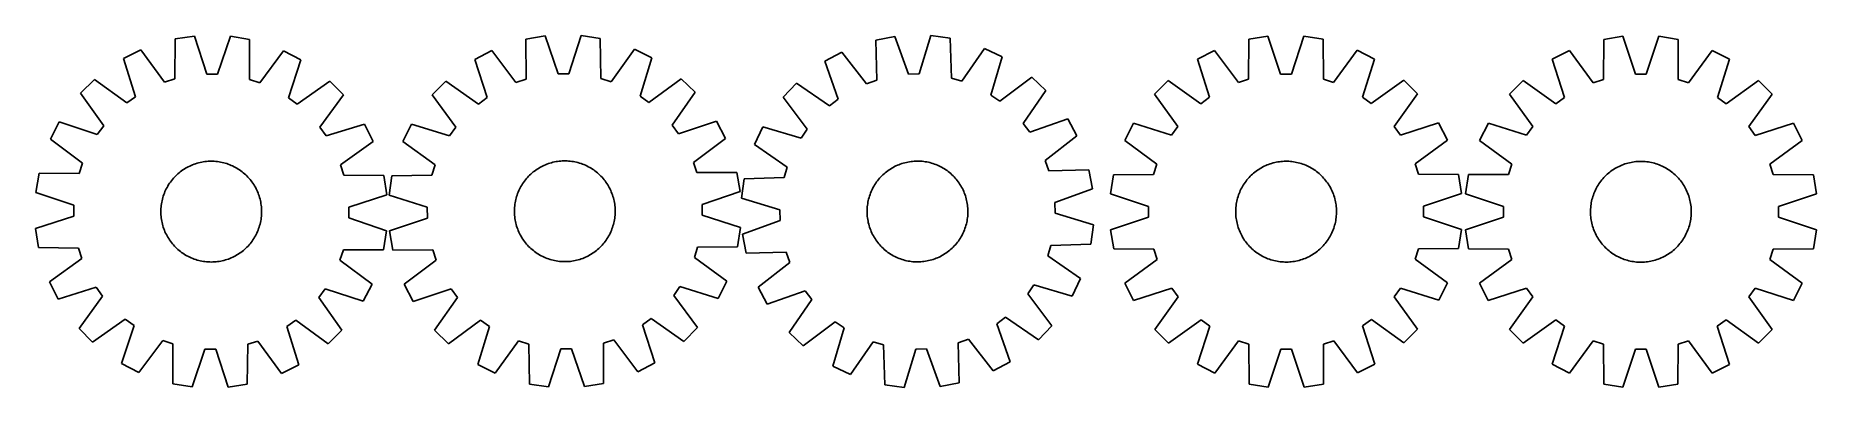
# Model space of a CAD drawing. Header units: millimetres. Extents: x 7 to 1420, y 7 to 286.
import ezdxf

# ---------------------------------------------------------------- set-up
doc = ezdxf.new("R2010")
doc.units = ezdxf.units.MM
doc.layers.add('CUT', color=7, linetype='CONTINUOUS', true_color=0x000000)

msp = doc.modelspace()

# ---------------------------------------------------------------- linework, layer by layer
at = {"layer": 'CUT'}
for p, q in [((117.358838, 283.090349), (116.970321, 251.328362)), ((132.571279, 285.395169), (117.358838, 283.090349)), ((142.350837, 255.173737), (132.571279, 285.395169)), ((161.109483, 285.203553), (150.924988, 255.116167)), ((176.289603, 282.694665), (161.109483, 285.203553)), ((176.251579, 250.930325), (176.289603, 282.694665)), ((410.863445, 285.43247), (395.691143, 282.876728)), ((395.691143, 282.876728), (395.827235, 251.112656)), ((421.140782, 255.376671), (410.863445, 285.43247)), ((439.400921, 285.712194), (429.714714, 255.460712)), ((454.620405, 283.45435), (439.400921, 285.712194)), ((455.106981, 251.693714), (454.620405, 283.45435)), ((688.510845, 284.971454), (673.382146, 282.169127)), ((699.275967, 255.086894), (688.510845, 284.971454)), ((717.039989, 285.715576), (707.847395, 255.310462)), ((732.294203, 283.705723), (717.039989, 285.715576)), ((733.297606, 251.957212), (732.294203, 283.705723)), ((969.353071, 282.834216), (969.204678, 251.0702)), ((984.547653, 285.253973), (969.353071, 282.834216)), ((994.555398, 255.107335), (984.547653, 285.253973)), ((1013.08649, 285.278104), (1003.129739, 255.114585)), ((1028.285142, 282.884045), (1013.08649, 285.278104)), ((1028.487251, 251.120326), (1028.285142, 282.884045)), ((1251.060923, 282.755132), (1250.879293, 250.991289)), ((1266.258029, 285.158988), (1251.060923, 282.755132)), ((1276.234224, 255.001895), (1266.258029, 285.158988)), ((1294.796876, 285.153257), (1284.808567, 255.000173)), ((1309.993015, 282.743296), (1294.796876, 285.153257)), ((1310.161886, 250.979382), (1309.993015, 282.743296)), ((90.15818, 274.453797), (76.402518, 267.560879)), ((108.798029, 248.733556), (90.15818, 274.453797)), ((203.371835, 273.693636), (184.388291, 248.226014)), ((217.033698, 266.616627), (203.371835, 273.693636)), ((368.63683, 273.79213), (354.996881, 266.672975)), ((387.698911, 248.383238), (368.63683, 273.79213)), ((481.847598, 274.901818), (463.287245, 249.124152)), ((495.624475, 268.051402), (481.847598, 274.901818)), ((646.479264, 272.645434), (632.956983, 265.305237)), ((665.95234, 247.550134), (646.479264, 272.645434)), ((673.382146, 282.169127), (674.035167, 250.411477)), ((759.656979, 275.597434), (741.518605, 249.52112)), ((773.543519, 268.972139), (759.656979, 275.597434)), ((764.686983, 238.467442), (773.543519, 268.972139)), ((942.21848, 273.992281), (928.51532, 266.995571)), ((961.052235, 248.413688), (942.21848, 273.992281)), ((1055.434647, 274.088009), (1036.644174, 248.477604)), ((1069.149619, 267.114483), (1055.434647, 274.088009)), ((1223.917095, 273.941595), (1210.206621, 266.959228)), ((1242.724075, 248.343309), (1223.917095, 273.941595)), ((1337.1333, 273.918856), (1318.316039, 248.328126)), ((1350.840968, 266.930982), (1337.1333, 273.918856)), ((76.402518, 267.560879), (85.84801, 237.233376)), ((150.924988, 255.116167), (142.350837, 255.173737)), ((207.181814, 236.418694), (217.033698, 266.616627)), ((354.996881, 266.672975), (364.94195, 236.505603)), ((429.714714, 255.460712), (421.140782, 255.376671)), ((486.27266, 237.694882), (495.624475, 268.051402)), ((632.956983, 265.305237), (643.391696, 235.303712)), ((707.847395, 255.310462), (699.275967, 255.086894)), ((928.51532, 266.995571), (938.189811, 236.740341)), ((1003.129739, 255.114585), (994.555398, 255.107335)), ((1059.526306, 236.842935), (1069.149619, 267.114483)), ((1210.206621, 266.959228), (1219.849448, 236.69389)), ((1284.808567, 255.000173), (1276.234224, 255.001895)), ((1341.185985, 236.66952), (1350.840968, 266.930982)), ((53.201997, 250.941565), (42.249613, 240.135277)), ((78.877538, 232.240192), (53.201997, 250.941565)), ((116.970321, 251.328362), (108.798029, 248.733556)), ((184.388291, 248.226014), (176.251579, 250.930325)), ((240.00896, 249.687271), (214.084609, 231.33236)), ((250.815248, 238.734887), (240.00896, 249.687271)), ((332.073995, 249.672766), (321.301573, 238.687072)), ((358.054891, 231.397981), (332.073995, 249.672766)), ((395.827235, 251.112656), (387.698911, 248.383238)), ((463.287245, 249.124152), (455.106981, 251.693714)), ((518.876196, 251.503795), (493.258515, 232.723242)), ((511.587105, 214.750477), (529.86189, 240.731373)), ((529.86189, 240.731373), (518.876196, 251.503795)), ((610.313804, 247.934219), (599.721597, 236.774663)), ((636.588675, 230.084683), (610.313804, 247.934219)), ((674.035167, 250.411477), (665.95234, 247.550134)), ((741.518605, 249.52112), (733.297606, 251.957212)), ((797.061466, 252.805136), (771.752824, 233.610153)), ((790.371486, 215.938058), (808.221022, 242.212928)), ((808.221022, 242.212928), (797.061466, 252.805136)), ((905.441099, 250.201341), (894.570722, 239.312566)), ((931.257285, 231.694604), (905.441099, 250.201341)), ((969.204678, 251.0702), (961.052235, 248.413688)), ((1036.644174, 248.477604), (1028.487251, 251.120326)), ((1092.252207, 250.359297), (1066.467355, 231.808929)), ((1103.140983, 239.488919), (1092.252207, 250.359297)), ((1187.11484, 250.189152), (1176.233075, 239.311756)), ((1212.911646, 231.655411), (1187.11484, 250.189152)), ((1250.879293, 250.991289), (1242.724075, 248.343309)), ((1318.316039, 248.328126), (1310.161886, 250.979382)), ((1373.926011, 250.151631), (1348.121762, 231.628254)), ((1384.803406, 239.269865), (1373.926011, 250.151631)), ((42.249613, 240.135277), (60.604524, 214.210926)), ((85.84801, 237.233376), (78.877538, 232.240192)), ((214.084609, 231.33236), (207.181814, 236.418694)), ((232.113876, 213.059346), (250.815248, 238.734887)), ((321.301573, 238.687072), (340.082126, 213.069391)), ((364.94195, 236.505603), (358.054891, 231.397981)), ((493.258515, 232.723242), (486.27266, 237.694882)), ((599.721597, 236.774663), (618.91658, 211.466021)), ((643.391696, 235.303712), (636.588675, 230.084683)), ((771.752824, 233.610153), (764.686983, 238.467442)), ((894.570722, 239.312566), (913.121089, 213.527713)), ((938.189811, 236.740341), (931.257285, 231.694604)), ((1066.467355, 231.808929), (1059.526306, 236.842935)), ((1084.634246, 213.672734), (1103.140983, 239.488919)), ((1176.233075, 239.311756), (1194.756451, 213.507507)), ((1219.849448, 236.69389), (1212.911646, 231.655411)), ((1348.121762, 231.628254), (1341.185985, 236.66952)), ((1366.269665, 213.473059), (1384.803406, 239.269865)), ((25.320257, 217.160014), (18.243247, 203.498152)), ((55.518189, 207.308131), (25.320257, 217.160014)), ((60.604524, 214.210926), (55.518189, 207.308131)), ((237.107059, 206.088874), (232.113876, 213.059346)), ((267.434562, 215.534366), (237.107059, 206.088874)), ((274.32748, 201.778704), (267.434562, 215.534366)), ((304.753966, 215.435351), (297.90355, 201.658474)), ((335.110486, 206.083536), (304.753966, 215.435351)), ((340.082126, 213.069391), (335.110486, 206.083536)), ((516.694727, 207.863418), (511.587105, 214.750477)), ((546.862099, 217.808487), (516.694727, 207.863418)), ((553.981254, 204.168539), (546.862099, 217.808487)), ((583.554594, 213.256716), (576.929298, 199.370176)), ((614.05929, 204.40018), (583.554594, 213.256716)), ((795.590515, 209.135036), (790.371486, 215.938058)), ((825.59204, 219.569749), (795.590515, 209.135036)), ((832.932237, 206.047469), (825.59204, 219.569749)), ((877.815536, 216.209978), (870.842009, 202.495005)), ((908.087084, 206.586665), (877.815536, 216.209978)), ((913.121089, 213.527713), (908.087084, 206.586665)), ((1089.679982, 206.740208), (1084.634246, 213.672734)), ((1119.935213, 216.414698), (1089.679982, 206.740208)), ((1126.931922, 202.711538), (1119.935213, 216.414698)), ((1159.453724, 216.226713), (1152.46585, 202.519045)), ((1189.715185, 206.57173), (1159.453724, 216.226713)), ((1194.756451, 213.507507), (1189.715185, 206.57173)), ((1371.308145, 206.535257), (1366.269665, 213.473059)), ((1401.573482, 216.178084), (1371.308145, 206.535257)), ((1408.555849, 202.46761), (1401.573482, 216.178084)), ((18.243247, 203.498152), (43.71087, 184.514608)), ((248.607239, 183.138854), (274.32748, 201.778704)), ((297.90355, 201.658474), (323.681216, 183.098121)), ((528.572361, 185.106457), (553.981254, 204.168539)), ((576.929298, 199.370176), (603.005613, 181.231802)), ((618.91658, 211.466021), (614.05929, 204.40018)), ((807.836937, 186.574393), (832.932237, 206.047469)), ((870.842009, 202.495005), (896.452415, 183.704532)), ((1101.353329, 183.877783), (1126.931922, 202.711538)), ((1152.46585, 202.519045), (1178.056579, 183.701784)), ((1382.957563, 183.66063), (1408.555849, 202.46761)), ((43.71087, 184.514608), (41.006559, 176.377896)), ((132.312883, 183.651364), (133.501255, 184.059749)), ((133.501255, 184.059749), (134.701869, 184.430604)), ((134.701869, 184.430604), (135.913539, 184.763564)), ((135.913539, 184.763564), (137.13507, 185.058301)), ((137.13507, 185.058301), (138.365255, 185.314523)), ((138.365255, 185.314523), (139.602882, 185.531977)), ((139.602882, 185.531977), (140.846729, 185.710449)), ((140.846729, 185.710449), (142.095568, 185.849763)), ((142.095568, 185.849763), (143.348166, 185.949781)), ((143.348166, 185.949781), (144.603289, 186.010405)), ((144.603289, 186.010405), (145.859696, 186.031574)), ((145.859696, 186.031574), (147.116148, 186.013269)), ((147.116148, 186.013269), (148.371405, 185.955506)), ((148.371405, 185.955506), (149.624228, 185.858343)), ((149.624228, 185.858343), (150.873381, 185.721876)), ((150.873381, 185.721876), (152.117631, 185.54624)), ((152.117631, 185.54624), (153.355751, 185.331607)), ((153.355751, 185.331607), (154.586518, 185.07819)), ((154.586518, 185.07819), (155.808717, 184.786239)), ((155.808717, 184.786239), (157.021143, 184.456041)), ((157.021143, 184.456041), (158.222599, 184.087924)), ((158.222599, 184.087924), (159.411899, 183.682249)), ((412.285402, 183.698274), (413.466867, 184.126229)), ((413.466867, 184.126229), (414.661193, 184.516862)), ((414.661193, 184.516862), (415.867199, 184.869788)), ((415.867199, 184.869788), (417.083695, 185.184658)), ((417.083695, 185.184658), (418.309482, 185.461162)), ((418.309482, 185.461162), (419.543348, 185.699026)), ((419.543348, 185.699026), (420.784078, 185.898016)), ((420.784078, 185.898016), (422.030446, 186.057936)), ((422.030446, 186.057936), (423.281222, 186.178627)), ((423.281222, 186.178627), (424.535171, 186.259971)), ((424.535171, 186.259971), (425.791057, 186.301888)), ((425.791057, 186.301888), (427.04764, 186.304335)), ((427.04764, 186.304335), (428.30368, 186.267311)), ((428.30368, 186.267311), (429.557937, 186.190852)), ((429.557937, 186.190852), (430.809174, 186.075034)), ((430.809174, 186.075034), (432.056155, 185.91997)), ((432.056155, 185.91997), (433.29765, 185.725815)), ((433.29765, 185.725815), (434.532434, 185.492759)), ((434.532434, 185.492759), (435.759289, 185.221032)), ((435.759289, 185.221032), (436.977002, 184.910903)), ((436.977002, 184.910903), (438.184374, 184.562678)), ((438.184374, 184.562678), (439.380212, 184.1767)), ((439.380212, 184.1767), (440.563336, 183.75335)), ((440.563336, 183.75335), (441.732578, 183.293047)), ((531.30178, 176.978133), (528.572361, 185.106457)), ((691.588296, 183.273873), (692.76264, 183.720999)), ((692.76264, 183.720999), (693.95045, 184.131018)), ((693.95045, 184.131018), (695.150553, 184.503524)), ((695.150553, 184.503524), (696.361764, 184.83815)), ((696.361764, 184.83815), (697.582888, 185.134567)), ((697.582888, 185.134567), (698.81272, 185.39248)), ((698.81272, 185.39248), (700.050047, 185.611636)), ((700.050047, 185.611636), (701.293647, 185.791819)), ((701.293647, 185.791819), (702.542293, 185.93285)), ((702.542293, 185.93285), (703.794753, 186.034591)), ((703.794753, 186.034591), (705.04979, 186.096941)), ((705.04979, 186.096941), (706.306167, 186.119838)), ((706.306167, 186.119838), (707.562643, 186.103261)), ((707.562643, 186.103261), (708.817978, 186.047225)), ((708.817978, 186.047225), (710.070934, 185.951785)), ((710.070934, 185.951785), (711.320274, 185.817036)), ((711.320274, 185.817036), (712.564764, 185.643111)), ((712.564764, 185.643111), (713.803178, 185.430181)), ((713.803178, 185.430181), (715.034292, 185.178457)), ((715.034292, 185.178457), (716.256892, 184.888187)), ((716.256892, 184.888187), (717.46977, 184.559658)), ((717.46977, 184.559658), (718.671731, 184.193193)), ((718.671731, 184.193193), (719.861588, 183.789154)), ((719.861588, 183.789154), (721.038167, 183.34794)), ((810.69828, 178.491566), (807.836937, 186.574393)), ((985.058422, 183.511122), (986.243673, 183.928479)), ((986.243673, 183.928479), (987.441449, 184.3084)), ((987.441449, 184.3084), (988.650567, 184.650511)), ((988.650567, 184.650511), (989.869835, 184.954473)), ((989.869835, 184.954473), (991.098048, 185.219987)), ((991.098048, 185.219987), (992.333996, 185.446792)), ((992.333996, 185.446792), (993.576458, 185.634662)), ((993.576458, 185.634662), (994.824208, 185.783413)), ((994.824208, 185.783413), (996.076015, 185.892897)), ((996.076015, 185.892897), (997.330643, 185.963008)), ((997.330643, 185.963008), (998.586854, 185.993675)), ((998.586854, 185.993675), (999.843408, 185.984868)), ((999.843408, 185.984868), (1001.099066, 185.936597)), ((1001.099066, 185.936597), (1002.352588, 185.848908)), ((1002.352588, 185.848908), (1003.602737, 185.721888)), ((1003.602737, 185.721888), (1004.84828, 185.555663)), ((1004.84828, 185.555663), (1006.087986, 185.350396)), ((1006.087986, 185.350396), (1007.320634, 185.106291)), ((1007.320634, 185.106291), (1008.545005, 184.823587)), ((1008.545005, 184.823587), (1009.759892, 184.502565)), ((1009.759892, 184.502565), (1010.964097, 184.14354)), ((1010.964097, 184.14354), (1012.15643, 183.746868)), ((1012.15643, 183.746868), (1013.335715, 183.312939)), ((1104.009841, 175.725341), (1101.353329, 183.877783)), ((1266.662335, 183.415659), (1267.848023, 183.831775)), ((1267.848023, 183.831775), (1269.046195, 184.210443)), ((1269.046195, 184.210443), (1270.255671, 184.551288)), ((1270.255671, 184.551288), (1271.475256, 184.853974)), ((1271.475256, 184.853974), (1272.703747, 185.118203)), ((1272.703747, 185.118203), (1273.939931, 185.343714)), ((1273.939931, 185.343714), (1275.182589, 185.530284)), ((1275.182589, 185.530284), (1276.430494, 185.677729)), ((1276.430494, 185.677729), (1277.682414, 185.785904)), ((1277.682414, 185.785904), (1278.937115, 185.854702)), ((1278.937115, 185.854702), (1280.193358, 185.884054)), ((1280.193358, 185.884054), (1281.449902, 185.873933)), ((1281.449902, 185.873933), (1282.705509, 185.824347)), ((1282.705509, 185.824347), (1283.958938, 185.735347)), ((1283.958938, 185.735347), (1285.208954, 185.607019)), ((1285.208954, 185.607019), (1286.454322, 185.43949)), ((1286.454322, 185.43949), (1287.693813, 185.232926)), ((1287.693813, 185.232926), (1288.926204, 184.987531)), ((1288.926204, 184.987531), (1290.150279, 184.703547)), ((1290.150279, 184.703547), (1291.36483, 184.381253)), ((1291.36483, 184.381253), (1292.568658, 184.020969)), ((1292.568658, 184.020969), (1293.760575, 183.623049)), ((9.242219, 176.415919), (6.733331, 161.2358)), ((41.006559, 176.377896), (9.242219, 176.415919)), ((113.517829, 169.506114), (114.271162, 170.511845)), ((114.271162, 170.511845), (115.055715, 171.493417)), ((115.055715, 171.493417), (115.870712, 172.449862)), ((115.870712, 172.449862), (116.71535, 173.380235)), ((116.71535, 173.380235), (117.588795, 174.283618)), ((117.588795, 174.283618), (118.490185, 175.159119)), ((118.490185, 175.159119), (119.41863, 176.005876)), ((119.41863, 176.005876), (120.373214, 176.823051)), ((120.373214, 176.823051), (121.352996, 177.609839)), ((121.352996, 177.609839), (122.357007, 178.365463)), ((122.357007, 178.365463), (123.384258, 179.089178)), ((123.384258, 179.089178), (124.433735, 179.780268)), ((124.433735, 179.780268), (125.504401, 180.438053)), ((125.504401, 180.438053), (126.5952, 181.061883)), ((126.5952, 181.061883), (127.705056, 181.651142)), ((127.705056, 181.651142), (128.832874, 182.205249)), ((128.832874, 182.205249), (129.97754, 182.723656)), ((129.97754, 182.723656), (131.137924, 183.205854)), ((131.137924, 183.205854), (132.312883, 183.651364)), ((159.411899, 183.682249), (160.58787, 183.239418)), ((160.58787, 183.239418), (161.74935, 182.759867)), ((161.74935, 182.759867), (162.895195, 182.244069)), ((162.895195, 182.244069), (164.024273, 181.692535)), ((164.024273, 181.692535), (165.135469, 181.105807)), ((165.135469, 181.105807), (166.227688, 180.484465)), ((166.227688, 180.484465), (167.29985, 179.829123)), ((167.29985, 179.829123), (168.350899, 179.140426)), ((168.350899, 179.140426), (169.379797, 178.419055)), ((169.379797, 178.419055), (170.385528, 177.665721)), ((170.385528, 177.665721), (171.3671, 176.881169)), ((171.3671, 176.881169), (172.323545, 176.066171)), ((172.323545, 176.066171), (173.253918, 175.221534)), ((173.253918, 175.221534), (174.157301, 174.348089)), ((174.157301, 174.348089), (175.032803, 173.446699)), ((175.032803, 173.446699), (175.879559, 172.518254)), ((175.879559, 172.518254), (176.696734, 171.563669)), ((176.696734, 171.563669), (177.483522, 170.583888)), ((177.483522, 170.583888), (178.239146, 169.579877)), ((251.202045, 174.966563), (248.607239, 183.138854)), ((282.964032, 174.578046), (251.202045, 174.966563)), ((285.268852, 159.365605), (282.964032, 174.578046)), ((289.351018, 174.431281), (287.093174, 159.211798)), ((321.111654, 174.917857), (289.351018, 174.431281)), ((323.681216, 183.098121), (321.111654, 174.917857)), ((393.726523, 169.244549), (394.463144, 170.262585)), ((394.463144, 170.262585), (395.231378, 171.25698)), ((395.231378, 171.25698), (396.030469, 172.226754)), ((396.030469, 172.226754), (396.859626, 173.170949)), ((396.859626, 173.170949), (397.718032, 174.088634)), ((397.718032, 174.088634), (398.60484, 174.978903)), ((398.60484, 174.978903), (399.519174, 175.840878)), ((399.519174, 175.840878), (400.460133, 176.673707)), ((400.460133, 176.673707), (401.426786, 177.476569)), ((401.426786, 177.476569), (402.418182, 178.248671)), ((402.418182, 178.248671), (403.43334, 178.989252)), ((403.43334, 178.989252), (404.47126, 179.697581)), ((404.47126, 179.697581), (405.530917, 180.372958)), ((405.530917, 180.372958), (406.611265, 181.014717)), ((406.611265, 181.014717), (407.711238, 181.622225)), ((407.711238, 181.622225), (408.82975, 182.194883)), ((408.82975, 182.194883), (409.965698, 182.732124)), ((409.965698, 182.732124), (411.117961, 183.23342)), ((411.117961, 183.23342), (412.285402, 183.698274)), ((441.732578, 183.293047), (442.886785, 182.796244)), ((442.886785, 182.796244), (444.024817, 182.263431)), ((444.024817, 182.263431), (445.145552, 181.695135)), ((445.145552, 181.695135), (446.247883, 181.091916)), ((446.247883, 181.091916), (447.330723, 180.45437)), ((447.330723, 180.45437), (448.393002, 179.783126)), ((448.393002, 179.783126), (449.433673, 179.078845)), ((449.433673, 179.078845), (450.451709, 178.342225)), ((450.451709, 178.342225), (451.446104, 177.57399)), ((451.446104, 177.57399), (452.415878, 176.774899)), ((452.415878, 176.774899), (453.360073, 175.945742)), ((453.360073, 175.945742), (454.277758, 175.087336)), ((454.277758, 175.087336), (455.168027, 174.200528)), ((455.168027, 174.200528), (456.030001, 173.286194)), ((456.030001, 173.286194), (456.862831, 172.345235)), ((456.862831, 172.345235), (457.665692, 171.378582)), ((457.665692, 171.378582), (458.437795, 170.387186)), ((458.437795, 170.387186), (459.178376, 169.372028)), ((563.065852, 177.114225), (531.30178, 176.978133)), ((565.621594, 161.941923), (563.065852, 177.114225)), ((568.82101, 172.0074), (566.811157, 156.753187)), ((600.569521, 173.010803), (568.82101, 172.0074)), ((603.005613, 181.231802), (600.569521, 173.010803)), ((673.987059, 169.549913), (674.739008, 170.556679)), ((674.739008, 170.556679), (675.52221, 171.53933)), ((675.52221, 171.53933), (676.335891, 172.496894)), ((676.335891, 172.496894), (677.179249, 173.428428)), ((677.179249, 173.428428), (678.05145, 174.333011)), ((678.05145, 174.333011), (678.951635, 175.209752)), ((678.951635, 175.209752), (679.878915, 176.057784)), ((679.878915, 176.057784), (680.832375, 176.876272)), ((680.832375, 176.876272), (681.811073, 177.664407)), ((681.811073, 177.664407), (682.814044, 178.421411)), ((682.814044, 178.421411), (683.840299, 179.146537)), ((683.840299, 179.146537), (684.888824, 179.839071)), ((684.888824, 179.839071), (685.958584, 180.498327)), ((685.958584, 180.498327), (687.048525, 181.123657)), ((687.048525, 181.123657), (688.157569, 181.714441)), ((688.157569, 181.714441), (689.284624, 182.270099)), ((689.284624, 182.270099), (690.428576, 182.790081)), ((690.428576, 182.790081), (691.588296, 183.273873)), ((721.038167, 183.34794), (722.200306, 182.869987)), ((722.200306, 182.869987), (723.346859, 182.355766)), ((723.346859, 182.355766), (724.476694, 181.805785)), ((724.476694, 181.805785), (725.588697, 181.220586)), ((725.588697, 181.220586), (726.681769, 180.600747)), ((726.681769, 180.600747), (727.754832, 179.94688)), ((727.754832, 179.94688), (728.806827, 179.259629)), ((728.806827, 179.259629), (729.836716, 178.539674)), ((729.836716, 178.539674), (730.843482, 177.787724)), ((730.843482, 177.787724), (731.826132, 177.004522)), ((731.826132, 177.004522), (732.783697, 176.190841)), ((732.783697, 176.190841), (733.715231, 175.347484)), ((733.715231, 175.347484), (734.619814, 174.475282)), ((734.619814, 174.475282), (735.496555, 173.575097)), ((735.496555, 173.575097), (736.344587, 172.647818)), ((736.344587, 172.647818), (737.163075, 171.694358)), ((737.163075, 171.694358), (737.951209, 170.71566)), ((737.951209, 170.71566), (738.708213, 169.712688)), ((738.708213, 169.712688), (739.43334, 168.686434)), ((842.455929, 179.144586), (810.69828, 178.491566)), ((845.258256, 164.015888), (842.455929, 179.144586)), ((862.045973, 175.345501), (859.651915, 160.146849)), ((893.809693, 175.547609), (862.045973, 175.345501)), ((896.452415, 183.704532), (893.809693, 175.547609)), ((966.370839, 169.22419), (967.116548, 170.235588)), ((967.116548, 170.235588), (967.893658, 171.223063)), ((967.893658, 171.223063), (968.701402, 172.185641)), ((968.701402, 172.185641), (969.538982, 173.122373)), ((969.538982, 173.122373), (970.405573, 174.032333)), ((970.405573, 174.032333), (971.300318, 174.914624)), ((971.300318, 174.914624), (972.222335, 175.768375)), ((972.222335, 175.768375), (973.170715, 176.592744)), ((973.170715, 176.592744), (974.14452, 177.386916)), ((974.14452, 177.386916), (975.142791, 178.150108)), ((975.142791, 178.150108), (976.164541, 178.881568)), ((976.164541, 178.881568), (977.208763, 179.580573)), ((977.208763, 179.580573), (978.274426, 180.246432)), ((978.274426, 180.246432), (979.360478, 180.87849)), ((979.360478, 180.87849), (980.465848, 181.476123)), ((980.465848, 181.476123), (981.589444, 182.03874)), ((981.589444, 182.03874), (982.730159, 182.565786)), ((982.730159, 182.565786), (983.886865, 183.056742)), ((983.886865, 183.056742), (985.058422, 183.511122)), ((1013.335715, 183.312939), (1014.500788, 182.842182)), ((1014.500788, 182.842182), (1015.650499, 182.335062)), ((1015.650499, 182.335062), (1016.783714, 181.792079)), ((1016.783714, 181.792079), (1017.899314, 181.213768)), ((1017.899314, 181.213768), (1018.996198, 180.600701)), ((1018.996198, 180.600701), (1020.073285, 179.953483)), ((1020.073285, 179.953483), (1021.12951, 179.272751)), ((1021.12951, 179.272751), (1022.163832, 178.559179)), ((1022.163832, 178.559179), (1023.175229, 177.81347)), ((1023.175229, 177.81347), (1024.162704, 177.03636)), ((1024.162704, 177.03636), (1025.125283, 176.228617)), ((1025.125283, 176.228617), (1026.062014, 175.391036)), ((1026.062014, 175.391036), (1026.971975, 174.524446)), ((1026.971975, 174.524446), (1027.854266, 173.6297)), ((1027.854266, 173.6297), (1028.708017, 172.707683)), ((1028.708017, 172.707683), (1029.532385, 171.759304)), ((1029.532385, 171.759304), (1030.326557, 170.785498)), ((1030.326557, 170.785498), (1031.08975, 169.787228)), ((1031.08975, 169.787228), (1031.821209, 168.765477)), ((1135.773858, 175.576948), (1104.009841, 175.725341)), ((1138.193615, 160.382366), (1135.773858, 175.576948)), ((1143.64141, 175.37876), (1141.231449, 160.182621)), ((1175.405324, 175.547631), (1143.64141, 175.37876)), ((1178.056579, 183.701784), (1175.405324, 175.547631)), ((1247.959814, 169.148289), (1248.706581, 170.158906)), ((1248.706581, 170.158906), (1249.484723, 171.145567)), ((1249.484723, 171.145567), (1250.293474, 172.1073)), ((1250.293474, 172.1073), (1251.132034, 173.043154)), ((1251.132034, 173.043154), (1251.999576, 173.952207)), ((1251.999576, 173.952207), (1252.895244, 174.833561)), ((1252.895244, 174.833561), (1253.818154, 175.686347)), ((1253.818154, 175.686347), (1254.767396, 176.509723)), ((1254.767396, 176.509723), (1255.742032, 177.302876)), ((1255.742032, 177.302876), (1256.7411, 178.065023)), ((1256.7411, 178.065023), (1257.763615, 178.795413)), ((1257.763615, 178.795413), (1258.808568, 179.493325)), ((1258.808568, 179.493325), (1259.874927, 180.158069)), ((1259.874927, 180.158069), (1260.96164, 180.788991)), ((1260.96164, 180.788991), (1262.067635, 181.385466)), ((1262.067635, 181.385466), (1263.191819, 181.946907)), ((1263.191819, 181.946907), (1264.333084, 182.47276)), ((1264.333084, 182.47276), (1265.490304, 182.962505)), ((1265.490304, 182.962505), (1266.662335, 183.415659)), ((1293.760575, 183.623049), (1294.939405, 183.187887)), ((1294.939405, 183.187887), (1296.103985, 182.715911)), ((1296.103985, 182.715911), (1297.253165, 182.207588)), ((1297.253165, 182.207588), (1298.385811, 181.663419)), ((1298.385811, 181.663419), (1299.500806, 181.083942)), ((1299.500806, 181.083942), (1300.597048, 180.469727)), ((1300.597048, 180.469727), (1301.673456, 179.821382)), ((1301.673456, 179.821382), (1302.728969, 179.139546)), ((1302.728969, 179.139546), (1303.762543, 178.424892)), ((1303.762543, 178.424892), (1304.77316, 177.678125)), ((1304.77316, 177.678125), (1305.759822, 176.899982)), ((1305.759822, 176.899982), (1306.721554, 176.091232)), ((1306.721554, 176.091232), (1307.657409, 175.252672)), ((1307.657409, 175.252672), (1308.566462, 174.38513)), ((1308.566462, 174.38513), (1309.447816, 173.489461)), ((1309.447816, 173.489461), (1310.300602, 172.566551)), ((1310.300602, 172.566551), (1311.123977, 171.61731)), ((1311.123977, 171.61731), (1311.91713, 170.642674)), ((1311.91713, 170.642674), (1312.679278, 169.643605)), ((1312.679278, 169.643605), (1313.409668, 168.62109)), ((1385.605543, 175.505413), (1382.957563, 183.66063)), ((1417.369387, 175.323782), (1385.605543, 175.505413)), ((1419.773243, 160.126677), (1417.369387, 175.323782)), ((6.733331, 161.2358), (36.820717, 151.051305)), ((106.858694, 154.712834), (107.150645, 155.935034)), ((107.150645, 155.935034), (107.480842, 157.14746)), ((107.480842, 157.14746), (107.84896, 158.348915)), ((107.84896, 158.348915), (108.254635, 159.538216)), ((108.254635, 159.538216), (108.697466, 160.714186)), ((108.697466, 160.714186), (109.177017, 161.875667)), ((109.177017, 161.875667), (109.692815, 163.021512)), ((109.692815, 163.021512), (110.244349, 164.150589)), ((110.244349, 164.150589), (110.831077, 165.261786)), ((110.831077, 165.261786), (111.452419, 166.354004)), ((111.452419, 166.354004), (112.107761, 167.426167)), ((112.107761, 167.426167), (112.796458, 168.477216)), ((112.796458, 168.477216), (113.517829, 169.506114)), ((178.239146, 169.579877), (178.962861, 168.552626)), ((178.962861, 168.552626), (179.653951, 167.503149)), ((179.653951, 167.503149), (180.311736, 166.432483)), ((180.311736, 166.432483), (180.935566, 165.341684)), ((180.935566, 165.341684), (181.524825, 164.231828)), ((181.524825, 164.231828), (182.078932, 163.10401)), ((182.078932, 163.10401), (182.59734, 161.959344)), ((182.59734, 161.959344), (183.079537, 160.798959)), ((183.079537, 160.798959), (183.525047, 159.624001)), ((183.525047, 159.624001), (183.933432, 158.435629)), ((183.933432, 158.435629), (184.304287, 157.235015)), ((184.304287, 157.235015), (184.637248, 156.023345)), ((184.637248, 156.023345), (184.931984, 154.801814)), ((255.04742, 149.586047), (285.268852, 159.365605)), ((287.093174, 159.211798), (317.344656, 149.52559)), ((387.312609, 154.34331), (387.584336, 155.570165)), ((387.584336, 155.570165), (387.894465, 156.787879)), ((387.894465, 156.787879), (388.24269, 157.99525)), ((388.24269, 157.99525), (388.628668, 159.191088)), ((388.628668, 159.191088), (389.052018, 160.374212)), ((389.052018, 160.374212), (389.512321, 161.543454)), ((389.512321, 161.543454), (390.009124, 162.697661)), ((390.009124, 162.697661), (390.541937, 163.835693)), ((390.541937, 163.835693), (391.110233, 164.956428)), ((391.110233, 164.956428), (391.713452, 166.058759)), ((391.713452, 166.058759), (392.350998, 167.141599)), ((392.350998, 167.141599), (393.022242, 168.203878)), ((393.022242, 168.203878), (393.726523, 169.244549)), ((459.178376, 169.372028), (459.886704, 168.334108)), ((459.886704, 168.334108), (460.562082, 167.274451)), ((460.562082, 167.274451), (461.203841, 166.194103)), ((461.203841, 166.194103), (461.811349, 165.09413)), ((461.811349, 165.09413), (462.384007, 163.975618)), ((462.384007, 163.975618), (462.921248, 162.83967)), ((462.921248, 162.83967), (463.422544, 161.687407)), ((463.422544, 161.687407), (463.887398, 160.519966)), ((463.887398, 160.519966), (464.315353, 159.338501)), ((464.315353, 159.338501), (464.705986, 158.144175)), ((464.705986, 158.144175), (465.058912, 156.93817)), ((465.058912, 156.93817), (465.373782, 155.721673)), ((465.373782, 155.721673), (465.650286, 154.495887)), ((535.565795, 151.664586), (565.621594, 161.941923)), ((566.811157, 156.753187), (597.216271, 147.560593)), ((667.348275, 154.747489), (667.638545, 155.970089)), ((667.638545, 155.970089), (667.967075, 157.182968)), ((667.967075, 157.182968), (668.33354, 158.384929)), ((668.33354, 158.384929), (668.737579, 159.574786)), ((668.737579, 159.574786), (669.178792, 160.751364)), ((669.178792, 160.751364), (669.656745, 161.913504)), ((669.656745, 161.913504), (670.170966, 163.060057)), ((670.170966, 163.060057), (670.720948, 164.189892)), ((670.720948, 164.189892), (671.306147, 165.301894)), ((671.306147, 165.301894), (671.925986, 166.394966)), ((671.925986, 166.394966), (672.579853, 167.468029)), ((672.579853, 167.468029), (673.267103, 168.520024)), ((673.267103, 168.520024), (673.987059, 169.549913)), ((739.43334, 168.686434), (740.125873, 167.637909)), ((740.125873, 167.637909), (740.78513, 166.568148)), ((740.78513, 166.568148), (741.410459, 165.478208)), ((741.410459, 165.478208), (742.001244, 164.369163)), ((742.001244, 164.369163), (742.556902, 163.242109)), ((742.556902, 163.242109), (743.076883, 162.098157)), ((743.076883, 162.098157), (743.560676, 160.938437)), ((743.560676, 160.938437), (744.007802, 159.764092)), ((744.007802, 159.764092), (744.417821, 158.576283)), ((744.417821, 158.576283), (744.790327, 157.37618)), ((744.790327, 157.37618), (745.124953, 156.164969)), ((745.124953, 156.164969), (745.421369, 154.943845)), ((815.373697, 153.250766), (845.258256, 164.015888)), ((859.651915, 160.146849), (889.815433, 150.190098)), ((959.823728, 154.380992), (960.106431, 155.605364)), ((960.106431, 155.605364), (960.427454, 156.820251)), ((960.427454, 156.820251), (960.786478, 158.024455)), ((960.786478, 158.024455), (961.183151, 159.216788)), ((961.183151, 159.216788), (961.617079, 160.396073)), ((961.617079, 160.396073), (962.087836, 161.561146)), ((962.087836, 161.561146), (962.594956, 162.710857)), ((962.594956, 162.710857), (963.13794, 163.844072)), ((963.13794, 163.844072), (963.71625, 164.959672)), ((963.71625, 164.959672), (964.329317, 166.056557)), ((964.329317, 166.056557), (964.976536, 167.133643)), ((964.976536, 167.133643), (965.657267, 168.189868)), ((965.657267, 168.189868), (966.370839, 169.22419)), ((1031.821209, 168.765477), (1032.520214, 167.721255)), ((1032.520214, 167.721255), (1033.186074, 166.655592)), ((1033.186074, 166.655592), (1033.818132, 165.56954)), ((1033.818132, 165.56954), (1034.415764, 164.464171)), ((1034.415764, 164.464171), (1034.978381, 163.340574)), ((1034.978381, 163.340574), (1035.505428, 162.19986)), ((1035.505428, 162.19986), (1035.996383, 161.043154)), ((1035.996383, 161.043154), (1036.450764, 159.871597)), ((1036.450764, 159.871597), (1036.86812, 158.686346)), ((1036.86812, 158.686346), (1037.248042, 157.48857)), ((1037.248042, 157.48857), (1037.590152, 156.279452)), ((1037.590152, 156.279452), (1037.894115, 155.060184)), ((1108.046977, 150.37462), (1138.193615, 160.382366)), ((1141.231449, 160.182621), (1171.384532, 150.194313)), ((1241.397174, 154.31195), (1241.681159, 155.536025)), ((1241.681159, 155.536025), (1242.003452, 156.750576)), ((1242.003452, 156.750576), (1242.363736, 157.954404)), ((1242.363736, 157.954404), (1242.761656, 159.146321)), ((1242.761656, 159.146321), (1243.196819, 160.325151)), ((1243.196819, 160.325151), (1243.668794, 161.489731)), ((1243.668794, 161.489731), (1244.177117, 162.638911)), ((1244.177117, 162.638911), (1244.721286, 163.771557)), ((1244.721286, 163.771557), (1245.300764, 164.886551)), ((1245.300764, 164.886551), (1245.914978, 165.982793)), ((1245.914978, 165.982793), (1246.563323, 167.059202)), ((1246.563323, 167.059202), (1247.24516, 168.114714)), ((1247.24516, 168.114714), (1247.959814, 169.148289)), ((1313.409668, 168.62109), (1314.107579, 167.576137)), ((1314.107579, 167.576137), (1314.772324, 166.509778)), ((1314.772324, 166.509778), (1315.403245, 165.423065)), ((1315.403245, 165.423065), (1315.999721, 164.317071)), ((1315.999721, 164.317071), (1316.561162, 163.192886)), ((1316.561162, 163.192886), (1317.087014, 162.051621)), ((1317.087014, 162.051621), (1317.576759, 160.894402)), ((1317.576759, 160.894402), (1318.029913, 159.72237)), ((1318.029913, 159.72237), (1318.44603, 158.536683)), ((1318.44603, 158.536683), (1318.824697, 157.33851)), ((1318.824697, 157.33851), (1319.165542, 156.129035)), ((1319.165542, 156.129035), (1319.468229, 154.90945)), ((1389.61615, 150.150482), (1419.773243, 160.126677)), ((36.763147, 142.477154), (6.541715, 132.697596)), ((36.820717, 151.051305), (36.763147, 142.477154)), ((105.905309, 145.986012), (105.923615, 147.242465)), ((105.926479, 144.729605), (105.905309, 145.986012)), ((105.923615, 147.242465), (105.981378, 148.497722)), ((105.987103, 143.474483), (105.926479, 144.729605)), ((105.981378, 148.497722), (106.078541, 149.750545)), ((106.087121, 142.221885), (105.987103, 143.474483)), ((106.078541, 149.750545), (106.215008, 150.999698)), ((106.226435, 140.973046), (106.087121, 142.221885)), ((106.215008, 150.999698), (106.390644, 152.243948)), ((106.390644, 152.243948), (106.605277, 153.482068)), ((106.605277, 153.482068), (106.858694, 154.712834)), ((184.931984, 154.801814), (185.188206, 153.571628)), ((185.188206, 153.571628), (185.40566, 152.334002)), ((185.40566, 152.334002), (185.584132, 151.090155)), ((185.584132, 151.090155), (185.723446, 149.841316)), ((185.732026, 142.312656), (185.595559, 141.063503)), ((185.723446, 149.841316), (185.823464, 148.588717)), ((185.829189, 143.565479), (185.732026, 142.312656)), ((185.823464, 148.588717), (185.884088, 147.333595)), ((185.886952, 144.820736), (185.829189, 143.565479)), ((185.884088, 147.333595), (185.905258, 146.077188)), ((185.905258, 146.077188), (185.886952, 144.820736)), ((254.98985, 141.011896), (255.04742, 149.586047)), ((317.344656, 149.52559), (317.428697, 140.951658)), ((386.501033, 146.858516), (386.538057, 148.114556)), ((386.50348, 145.601933), (386.501033, 146.858516)), ((386.545397, 144.346047), (386.50348, 145.601933)), ((386.538057, 148.114556), (386.614516, 149.368813)), ((386.626741, 143.092098), (386.545397, 144.346047)), ((386.614516, 149.368813), (386.730334, 150.62005)), ((386.747432, 141.841322), (386.626741, 143.092098)), ((386.730334, 150.62005), (386.885398, 151.867031)), ((386.907352, 140.594954), (386.747432, 141.841322)), ((386.885398, 151.867031), (387.079553, 153.108526)), ((387.079553, 153.108526), (387.312609, 154.34331)), ((465.650286, 154.495887), (465.88815, 153.26202)), ((465.88815, 153.26202), (466.08714, 152.02129)), ((466.08714, 152.02129), (466.24706, 150.774922)), ((466.264158, 141.996194), (466.109094, 140.749213)), ((466.24706, 150.774922), (466.367751, 149.524147)), ((466.379976, 143.247431), (466.264158, 141.996194)), ((466.367751, 149.524147), (466.449095, 148.270197)), ((466.456435, 144.501688), (466.379976, 143.247431)), ((466.449095, 148.270197), (466.491012, 147.014311)), ((466.493459, 145.757728), (466.456435, 144.501688)), ((466.491012, 147.014311), (466.493459, 145.757728)), ((535.649836, 143.090654), (535.565795, 151.664586)), ((565.901318, 133.404447), (535.649836, 143.090654)), ((597.216271, 147.560593), (597.439838, 138.989164)), ((666.406894, 146.019364), (666.423472, 147.27584)), ((666.429792, 144.762988), (666.406894, 146.019364)), ((666.423472, 147.27584), (666.479508, 148.531176)), ((666.492142, 143.50795), (666.429792, 144.762988)), ((666.479508, 148.531176), (666.574948, 149.784131)), ((666.593882, 142.25549), (666.492142, 143.50795)), ((666.574948, 149.784131), (666.709696, 151.033471)), ((666.734914, 141.006844), (666.593882, 142.25549)), ((666.709696, 151.033471), (666.883622, 152.277962)), ((666.883622, 152.277962), (667.096551, 153.516375)), ((667.096551, 153.516375), (667.348275, 154.747489)), ((745.421369, 154.943845), (745.679283, 153.714013)), ((745.679283, 153.714013), (745.898439, 152.476686)), ((745.898439, 152.476686), (746.078622, 151.233086)), ((746.078622, 151.233086), (746.219653, 149.98444)), ((746.238588, 142.455798), (746.103839, 141.206459)), ((746.219653, 149.98444), (746.321394, 148.73198)), ((746.334027, 143.708754), (746.238588, 142.455798)), ((746.321394, 148.73198), (746.383744, 147.476942)), ((746.390064, 144.96409), (746.334027, 143.708754)), ((746.383744, 147.476942), (746.406641, 146.220566)), ((746.406641, 146.220566), (746.390064, 144.96409)), ((815.597264, 144.679337), (815.373697, 153.250766)), ((846.002379, 135.486743), (815.597264, 144.679337)), ((889.822683, 141.615757), (859.676045, 131.608011)), ((889.815433, 150.190098), (889.822683, 141.615757)), ((958.936344, 145.647212), (958.94515, 146.903767)), ((958.967011, 144.391001), (958.936344, 145.647212)), ((958.94515, 146.903767), (958.993422, 148.159425)), ((959.037121, 143.136373), (958.967011, 144.391001)), ((958.993422, 148.159425), (959.081111, 149.412947)), ((959.146606, 141.884566), (959.037121, 143.136373)), ((959.081111, 149.412947), (959.208131, 150.663096)), ((959.295357, 140.636816), (959.146606, 141.884566)), ((959.208131, 150.663096), (959.374356, 151.908638)), ((959.374356, 151.908638), (959.579623, 153.148345)), ((959.579623, 153.148345), (959.823728, 154.380992)), ((1037.894115, 155.060184), (1038.159629, 153.83197)), ((1038.159629, 153.83197), (1038.386433, 152.596022)), ((1038.386433, 152.596022), (1038.574303, 151.353561)), ((1038.661529, 141.327281), (1038.495304, 140.081739)), ((1038.574303, 151.353561), (1038.723054, 150.105811)), ((1038.788549, 142.57743), (1038.661529, 141.327281)), ((1038.723054, 150.105811), (1038.832539, 148.854004)), ((1038.876238, 143.830952), (1038.788549, 142.57743)), ((1038.832539, 148.854004), (1038.902649, 147.599376)), ((1038.92451, 145.08661), (1038.876238, 143.830952)), ((1038.902649, 147.599376), (1038.933316, 146.343165)), ((1038.933316, 146.343165), (1038.92451, 145.08661)), ((1108.054227, 141.800279), (1108.046977, 150.37462)), ((1138.217745, 131.843528), (1108.054227, 141.800279)), ((1171.38281, 141.619969), (1141.225717, 131.643774)), ((1171.384532, 150.194313), (1171.38281, 141.619969)), ((1240.500651, 145.579103), (1240.510773, 146.835648)), ((1240.530004, 144.322861), (1240.500651, 145.579103)), ((1240.510773, 146.835648), (1240.560358, 148.091254)), ((1240.598801, 143.06816), (1240.530004, 144.322861)), ((1240.560358, 148.091254), (1240.649359, 149.344684)), ((1240.706976, 141.816239), (1240.598801, 143.06816)), ((1240.649359, 149.344684), (1240.777687, 150.5947)), ((1240.854421, 140.568334), (1240.706976, 141.816239)), ((1240.777687, 150.5947), (1240.945215, 151.840067)), ((1240.945215, 151.840067), (1241.151779, 153.079558)), ((1241.151779, 153.079558), (1241.397174, 154.31195)), ((1319.468229, 154.90945), (1319.732458, 153.680959)), ((1319.732458, 153.680959), (1319.957969, 152.444774)), ((1319.957969, 152.444774), (1320.144539, 151.202116)), ((1320.144539, 151.202116), (1320.291984, 149.954212)), ((1320.349601, 142.425767), (1320.221273, 141.175751)), ((1320.291984, 149.954212), (1320.400158, 148.702291)), ((1320.438602, 143.679197), (1320.349601, 142.425767)), ((1320.400158, 148.702291), (1320.468956, 147.44759)), ((1320.488187, 144.934803), (1320.438602, 143.679197)), ((1320.468956, 147.44759), (1320.498309, 146.191348)), ((1320.498309, 146.191348), (1320.488187, 144.934803)), ((1389.614427, 141.576138), (1389.61615, 150.150482)), ((1419.767511, 131.58783), (1389.614427, 141.576138)), ((6.541715, 132.697596), (8.846535, 117.485155)), ((106.404907, 139.729199), (106.226435, 140.973046)), ((106.622361, 138.491572), (106.404907, 139.729199)), ((106.878583, 137.261386), (106.622361, 138.491572)), ((107.173319, 136.039856), (106.878583, 137.261386)), ((107.50628, 134.828186), (107.173319, 136.039856)), ((107.877135, 133.627572), (107.50628, 134.828186)), ((108.28552, 132.4392), (107.877135, 133.627572)), ((108.73103, 131.264241), (108.28552, 132.4392)), ((109.213227, 130.103857), (108.73103, 131.264241)), ((109.731635, 128.959191), (109.213227, 130.103857)), ((110.285742, 127.831373), (109.731635, 128.959191)), ((110.875001, 126.721517), (110.285742, 127.831373)), ((181.566218, 127.912611), (180.97949, 126.801415)), ((182.117752, 129.041689), (181.566218, 127.912611)), ((182.63355, 130.187534), (182.117752, 129.041689)), ((183.113101, 131.349014), (182.63355, 130.187534)), ((183.555932, 132.524985), (183.113101, 131.349014)), ((183.961607, 133.714285), (183.555932, 132.524985)), ((184.329725, 134.915741), (183.961607, 133.714285)), ((184.659922, 136.128167), (184.329725, 134.915741)), ((184.951873, 137.350366), (184.659922, 136.128167)), ((185.20529, 138.581133), (184.951873, 137.350366)), ((185.419923, 139.819252), (185.20529, 138.581133)), ((185.595559, 141.063503), (185.419923, 139.819252)), ((285.077236, 130.827401), (254.98985, 141.011896)), ((282.568348, 115.647281), (285.077236, 130.827401)), ((317.428697, 140.951658), (287.372898, 130.674321)), ((287.372898, 130.674321), (289.92864, 115.50202)), ((387.106342, 139.354224), (386.907352, 140.594954)), ((387.344206, 138.120358), (387.106342, 139.354224)), ((387.62071, 136.894571), (387.344206, 138.120358)), ((387.93558, 135.678075), (387.62071, 136.894571)), ((388.288506, 134.472069), (387.93558, 135.678075)), ((388.679139, 133.277744), (388.288506, 134.472069)), ((389.107094, 132.096278), (388.679139, 133.277744)), ((389.571948, 130.928837), (389.107094, 132.096278)), ((390.073244, 129.776575), (389.571948, 130.928837)), ((390.610485, 128.640626), (390.073244, 129.776575)), ((391.183143, 127.522114), (390.610485, 128.640626)), ((391.790651, 126.422141), (391.183143, 127.522114)), ((461.884259, 127.659816), (461.28104, 126.557485)), ((462.452555, 128.780551), (461.884259, 127.659816)), ((462.985368, 129.918583), (462.452555, 128.780551)), ((463.482171, 131.07279), (462.985368, 129.918583)), ((463.942474, 132.242033), (463.482171, 131.07279)), ((464.365824, 133.425156), (463.942474, 132.242033)), ((464.751802, 134.620994), (464.365824, 133.425156)), ((465.100027, 135.828366), (464.751802, 134.620994)), ((465.410156, 137.046079), (465.100027, 135.828366)), ((465.681883, 138.272934), (465.410156, 137.046079)), ((465.914939, 139.507718), (465.681883, 138.272934)), ((466.109094, 140.749213), (465.914939, 139.507718)), ((563.643474, 118.184963), (565.901318, 133.404447)), ((597.439838, 138.989164), (567.555279, 128.224042)), ((567.555279, 128.224042), (570.357606, 113.095344)), ((666.915096, 139.763244), (666.734914, 141.006844)), ((667.134253, 138.525917), (666.915096, 139.763244)), ((667.392166, 137.296085), (667.134253, 138.525917)), ((667.688582, 136.074961), (667.392166, 137.296085)), ((668.023208, 134.86375), (667.688582, 136.074961)), ((668.395715, 133.663647), (668.023208, 134.86375)), ((668.805733, 132.475838), (668.395715, 133.663647)), ((669.252859, 131.301493), (668.805733, 132.475838)), ((669.736652, 130.141773), (669.252859, 131.301493)), ((670.256634, 128.997821), (669.736652, 130.141773)), ((670.812291, 127.870767), (670.256634, 128.997821)), ((671.403076, 126.761722), (670.812291, 127.870767)), ((742.092588, 128.050038), (741.507389, 126.938036)), ((742.642569, 129.179873), (742.092588, 128.050038)), ((743.15679, 130.326426), (742.642569, 129.179873)), ((743.634743, 131.488566), (743.15679, 130.326426)), ((744.075957, 132.665144), (743.634743, 131.488566)), ((744.479995, 133.855001), (744.075957, 132.665144)), ((744.84646, 135.056962), (744.479995, 133.855001)), ((745.17499, 136.269841), (744.84646, 135.056962)), ((745.46526, 137.492441), (745.17499, 136.269841)), ((745.716984, 138.723555), (745.46526, 137.492441)), ((745.929914, 139.961968), (745.716984, 138.723555)), ((746.103839, 141.206459), (745.929914, 139.961968)), ((843.992525, 120.232529), (846.002379, 135.486743)), ((859.676045, 131.608011), (862.095802, 116.413429)), ((959.483227, 139.394355), (959.295357, 140.636816)), ((959.710031, 138.158407), (959.483227, 139.394355)), ((959.975545, 136.930193), (959.710031, 138.158407)), ((960.279508, 135.710925), (959.975545, 136.930193)), ((960.621618, 134.501807), (960.279508, 135.710925)), ((961.001539, 133.304031), (960.621618, 134.501807)), ((961.418896, 132.11878), (961.001539, 133.304031)), ((961.873276, 130.947223), (961.418896, 132.11878)), ((962.364232, 129.790517), (961.873276, 130.947223)), ((962.891279, 128.649803), (962.364232, 129.790517)), ((963.453896, 127.526207), (962.891279, 128.649803)), ((964.051528, 126.420837), (963.453896, 127.526207)), ((1034.73172, 128.146305), (1034.15341, 127.030705)), ((1035.274704, 129.27952), (1034.73172, 128.146305)), ((1035.781824, 130.429231), (1035.274704, 129.27952)), ((1036.252581, 131.594304), (1035.781824, 130.429231)), ((1036.686509, 132.773589), (1036.252581, 131.594304)), ((1037.083182, 133.965922), (1036.686509, 132.773589)), ((1037.442206, 135.170126), (1037.083182, 133.965922)), ((1037.763229, 136.385013), (1037.442206, 135.170126)), ((1038.045932, 137.609385), (1037.763229, 136.385013)), ((1038.290037, 138.842032), (1038.045932, 137.609385)), ((1038.495304, 140.081739), (1038.290037, 138.842032)), ((1135.823687, 116.644876), (1138.217745, 131.843528)), ((1141.225717, 131.643774), (1143.629573, 116.446669)), ((1241.040991, 139.325677), (1240.854421, 140.568334)), ((1241.266502, 138.089492), (1241.040991, 139.325677)), ((1241.530731, 136.861001), (1241.266502, 138.089492)), ((1241.833418, 135.641416), (1241.530731, 136.861001)), ((1242.174263, 134.431941), (1241.833418, 135.641416)), ((1242.55293, 133.233768), (1242.174263, 134.431941)), ((1242.969047, 132.048081), (1242.55293, 133.233768)), ((1243.422201, 130.876049), (1242.969047, 132.048081)), ((1243.911946, 129.71883), (1243.422201, 130.876049)), ((1244.437798, 128.577565), (1243.911946, 129.71883)), ((1244.999239, 127.45338), (1244.437798, 128.577565)), ((1245.595715, 126.347386), (1244.999239, 127.45338)), ((1316.277674, 127.998894), (1315.698196, 126.8839)), ((1316.821843, 129.13154), (1316.277674, 127.998894)), ((1317.330166, 130.28072), (1316.821843, 129.13154)), ((1317.802141, 131.4453), (1317.330166, 130.28072)), ((1318.237304, 132.62413), (1317.802141, 131.4453)), ((1318.635224, 133.816047), (1318.237304, 132.62413)), ((1318.995508, 135.019875), (1318.635224, 133.816047)), ((1319.317801, 136.234426), (1318.995508, 135.019875)), ((1319.601786, 137.458501), (1319.317801, 136.234426)), ((1319.847181, 138.690892), (1319.601786, 137.458501)), ((1320.053745, 139.930384), (1319.847181, 138.690892)), ((1320.221273, 141.175751), (1320.053745, 139.930384)), ((1417.35755, 116.391691), (1419.767511, 131.58783)), ((8.846535, 117.485155), (40.608522, 117.096638)), ((40.608522, 117.096638), (43.203328, 108.924346)), ((111.498831, 125.630718), (110.875001, 126.721517)), ((112.156616, 124.560051), (111.498831, 125.630718)), ((112.847706, 123.510575), (112.156616, 124.560051)), ((113.571421, 122.483324), (112.847706, 123.510575)), ((114.327045, 121.479313), (113.571421, 122.483324)), ((115.113833, 120.499531), (114.327045, 121.479313)), ((115.931008, 119.544947), (115.113833, 120.499531)), ((116.777764, 118.616502), (115.931008, 119.544947)), ((117.653266, 117.715112), (116.777764, 118.616502)), ((118.556649, 116.841667), (117.653266, 117.715112)), ((119.487022, 115.997029), (118.556649, 116.841667)), ((120.443467, 115.182032), (119.487022, 115.997029)), ((121.425039, 114.397479), (120.443467, 115.182032)), ((122.43077, 113.644146), (121.425039, 114.397479)), ((123.459668, 112.922775), (122.43077, 113.644146)), ((169.45356, 113.697738), (168.426309, 112.974023)), ((170.457571, 114.453362), (169.45356, 113.697738)), ((171.437353, 115.240149), (170.457571, 114.453362)), ((172.391937, 116.057325), (171.437353, 115.240149)), ((173.320382, 116.904081), (172.391937, 116.057325)), ((174.221772, 117.779583), (173.320382, 116.904081)), ((175.095217, 118.682966), (174.221772, 117.779583)), ((175.939855, 119.613339), (175.095217, 118.682966)), ((176.754852, 120.569783), (175.939855, 119.613339)), ((177.539405, 121.551356), (176.754852, 120.569783)), ((178.292738, 122.557087), (177.539405, 121.551356)), ((179.014109, 123.585985), (178.292738, 122.557087)), ((179.702806, 124.637034), (179.014109, 123.585985)), ((180.358148, 125.709196), (179.702806, 124.637034)), ((180.97949, 126.801415), (180.358148, 125.709196)), ((248.099697, 107.548593), (250.804008, 115.685305)), ((250.804008, 115.685305), (282.568348, 115.647281)), ((289.92864, 115.50202), (321.692712, 115.638111)), ((321.692712, 115.638111), (324.422131, 107.509787)), ((392.43241, 125.341793), (391.790651, 126.422141)), ((393.107788, 124.282136), (392.43241, 125.341793)), ((393.816116, 123.244216), (393.107788, 124.282136)), ((394.556697, 122.229058), (393.816116, 123.244216)), ((395.3288, 121.237662), (394.556697, 122.229058)), ((396.131661, 120.271009), (395.3288, 121.237662)), ((396.964491, 119.33005), (396.131661, 120.271009)), ((397.826465, 118.415716), (396.964491, 119.33005)), ((398.716734, 117.528908), (397.826465, 118.415716)), ((399.634419, 116.670502), (398.716734, 117.528908)), ((400.578614, 115.841345), (399.634419, 116.670502)), ((401.548388, 115.042254), (400.578614, 115.841345)), ((402.542783, 114.27402), (401.548388, 115.042254)), ((403.560819, 113.537399), (402.542783, 114.27402)), ((404.60149, 112.833118), (403.560819, 113.537399)), ((449.561152, 113.626992), (448.523232, 112.918664)), ((450.57631, 114.367573), (449.561152, 113.626992)), ((451.567706, 115.139676), (450.57631, 114.367573)), ((452.534359, 115.942538), (451.567706, 115.139676)), ((453.475318, 116.775367), (452.534359, 115.942538)), ((454.389652, 117.637341), (453.475318, 116.775367)), ((455.27646, 118.52761), (454.389652, 117.637341)), ((456.134866, 119.445295), (455.27646, 118.52761)), ((456.964023, 120.38949), (456.134866, 119.445295)), ((457.763114, 121.359264), (456.964023, 120.38949)), ((458.531348, 122.353659), (457.763114, 121.359264)), ((459.267969, 123.371695), (458.531348, 122.353659)), ((459.97225, 124.412366), (459.267969, 123.371695)), ((460.643494, 125.474646), (459.97225, 124.412366)), ((461.28104, 126.557485), (460.643494, 125.474646)), ((529.313276, 109.518123), (531.882838, 117.698387)), ((531.882838, 117.698387), (563.643474, 118.184963)), ((570.357606, 113.095344), (602.115256, 113.748364)), ((602.115256, 113.748364), (604.976598, 105.665537)), ((672.028405, 125.671781), (671.403076, 126.761722)), ((672.687662, 124.602021), (672.028405, 125.671781)), ((673.380195, 123.553496), (672.687662, 124.602021)), ((674.105322, 122.527242), (673.380195, 123.553496)), ((674.862326, 121.52427), (674.105322, 122.527242)), ((675.650461, 120.545572), (674.862326, 121.52427)), ((676.468948, 119.592112), (675.650461, 120.545572)), ((677.316981, 118.664833), (676.468948, 119.592112)), ((678.193721, 117.764648), (677.316981, 118.664833)), ((679.098305, 116.892446), (678.193721, 117.764648)), ((680.029838, 116.049089), (679.098305, 116.892446)), ((680.987403, 115.235407), (680.029838, 116.049089)), ((681.970053, 114.452206), (680.987403, 115.235407)), ((682.97682, 113.700256), (681.970053, 114.452206)), ((684.006708, 112.980301), (682.97682, 113.700256)), ((728.973236, 113.093393), (727.924712, 112.400859)), ((729.999491, 113.818519), (728.973236, 113.093393)), ((731.002462, 114.575523), (729.999491, 113.818519)), ((731.981161, 115.363658), (731.002462, 114.575523)), ((732.93462, 116.182145), (731.981161, 115.363658)), ((733.8619, 117.030178), (732.93462, 116.182145)), ((734.762085, 117.906919), (733.8619, 117.030178)), ((735.634286, 118.811502), (734.762085, 117.906919)), ((736.477644, 119.743036), (735.634286, 118.811502)), ((737.291325, 120.7006), (736.477644, 119.743036)), ((738.074527, 121.68325), (737.291325, 120.7006)), ((738.826477, 122.690017), (738.074527, 121.68325)), ((739.546432, 123.719906), (738.826477, 122.690017)), ((740.233682, 124.771901), (739.546432, 123.719906)), ((740.88755, 125.844964), (740.233682, 124.771901)), ((741.507389, 126.938036), (740.88755, 125.844964)), ((809.807923, 111.008127), (812.244014, 119.229127)), ((812.244014, 119.229127), (843.992525, 120.232529)), ((862.095802, 116.413429), (893.859818, 116.265036)), ((893.859818, 116.265036), (896.516331, 108.112594)), ((964.683586, 125.334785), (964.051528, 126.420837)), ((965.349446, 124.269122), (964.683586, 125.334785)), ((966.048451, 123.2249), (965.349446, 124.269122)), ((966.77991, 122.203149), (966.048451, 123.2249)), ((967.543103, 121.204879), (966.77991, 122.203149)), ((968.337275, 120.231073), (967.543103, 121.204879)), ((969.161643, 119.282694), (968.337275, 120.231073)), ((970.015394, 118.360677), (969.161643, 119.282694)), ((970.897685, 117.465931), (970.015394, 118.360677)), ((971.807646, 116.599341), (970.897685, 117.465931)), ((972.744377, 115.76176), (971.807646, 116.599341)), ((973.706956, 114.954017), (972.744377, 115.76176)), ((974.694431, 114.176907), (973.706956, 114.954017)), ((975.705828, 113.431198), (974.694431, 114.176907)), ((976.74015, 112.717626), (975.705828, 113.431198)), ((1021.705119, 113.108809), (1020.660897, 112.409805)), ((1022.726869, 113.840269), (1021.705119, 113.108809)), ((1023.72514, 114.603461), (1022.726869, 113.840269)), ((1024.698945, 115.397634), (1023.72514, 114.603461)), ((1025.647324, 116.222002), (1024.698945, 115.397634)), ((1026.569342, 117.075753), (1025.647324, 116.222002)), ((1027.464087, 117.958044), (1026.569342, 117.075753)), ((1028.330678, 118.868004), (1027.464087, 117.958044)), ((1029.168258, 119.804736), (1028.330678, 118.868004)), ((1029.976002, 120.767314), (1029.168258, 119.804736)), ((1030.753112, 121.754789), (1029.976002, 120.767314)), ((1031.498821, 122.766187), (1030.753112, 121.754789)), ((1032.212393, 123.800509), (1031.498821, 122.766187)), ((1032.893124, 124.856734), (1032.212393, 123.800509)), ((1033.540343, 125.93382), (1032.893124, 124.856734)), ((1034.15341, 127.030705), (1033.540343, 125.93382)), ((1101.417245, 108.285845), (1104.059967, 116.442768)), ((1104.059967, 116.442768), (1135.823687, 116.644876)), ((1143.629573, 116.446669), (1175.393417, 116.265038)), ((1175.393417, 116.265038), (1178.041397, 108.109821)), ((1246.226636, 125.260673), (1245.595715, 126.347386)), ((1246.891381, 124.194314), (1246.226636, 125.260673)), ((1247.589292, 123.149361), (1246.891381, 124.194314)), ((1248.319682, 122.126846), (1247.589292, 123.149361)), ((1249.08183, 121.127777), (1248.319682, 122.126846)), ((1249.874983, 120.153141), (1249.08183, 121.127777)), ((1250.698358, 119.2039), (1249.874983, 120.153141)), ((1251.551144, 118.28099), (1250.698358, 119.2039)), ((1252.432498, 117.385321), (1251.551144, 118.28099)), ((1253.341551, 116.517779), (1252.432498, 117.385321)), ((1254.277406, 115.679219), (1253.341551, 116.517779)), ((1255.239138, 114.870469), (1254.277406, 115.679219)), ((1256.2258, 114.092326), (1255.239138, 114.870469)), ((1257.236417, 113.345559), (1256.2258, 114.092326)), ((1258.269991, 112.630905), (1257.236417, 113.345559)), ((1304.25786, 113.705428), (1303.235344, 112.975038)), ((1305.256928, 114.467575), (1304.25786, 113.705428)), ((1306.231564, 115.260728), (1305.256928, 114.467575)), ((1307.180806, 116.084104), (1306.231564, 115.260728)), ((1308.103716, 116.936889), (1307.180806, 116.084104)), ((1308.999384, 117.818244), (1308.103716, 116.936889)), ((1309.866926, 118.727297), (1308.999384, 117.818244)), ((1310.705486, 119.663151), (1309.866926, 118.727297)), ((1311.514237, 120.624884), (1310.705486, 119.663151)), ((1312.292379, 121.611545), (1311.514237, 120.624884)), ((1313.039146, 122.622162), (1312.292379, 121.611545)), ((1313.7538, 123.655737), (1313.039146, 122.622162)), ((1314.435636, 124.711249), (1313.7538, 123.655737)), ((1315.083982, 125.787657), (1314.435636, 124.711249)), ((1315.698196, 126.8839), (1315.083982, 125.787657)), ((1382.942381, 108.068667), (1385.593636, 116.22282)), ((1385.593636, 116.22282), (1417.35755, 116.391691)), ((43.203328, 108.924346), (17.483087, 90.284497)), ((124.510717, 112.234078), (123.459668, 112.922775)), ((125.58288, 111.578736), (124.510717, 112.234078)), ((126.675098, 110.957394), (125.58288, 111.578736)), ((127.786294, 110.370666), (126.675098, 110.957394)), ((128.915372, 109.819131), (127.786294, 110.370666)), ((130.061217, 109.303334), (128.915372, 109.819131)), ((131.222698, 108.823783), (130.061217, 109.303334)), ((132.398668, 108.380952), (131.222698, 108.823783)), ((133.587968, 107.975277), (132.398668, 108.380952)), ((134.789424, 107.607159), (133.587968, 107.975277)), ((136.00185, 107.276962), (134.789424, 107.607159)), ((137.224049, 106.985011), (136.00185, 107.276962)), ((138.454816, 106.731594), (137.224049, 106.985011)), ((139.692936, 106.516961), (138.454816, 106.731594)), ((140.937186, 106.341324), (139.692936, 106.516961)), ((142.186339, 106.204857), (140.937186, 106.341324)), ((143.439162, 106.107695), (142.186339, 106.204857)), ((144.694419, 106.049932), (143.439162, 106.107695)), ((145.950871, 106.031626), (144.694419, 106.049932)), ((147.207278, 106.052796), (145.950871, 106.031626)), ((148.462401, 106.11342), (147.207278, 106.052796)), ((149.714999, 106.213438), (148.462401, 106.11342)), ((150.963838, 106.352752), (149.714999, 106.213438)), ((152.207685, 106.531224), (150.963838, 106.352752)), ((153.445312, 106.748678), (152.207685, 106.531224)), ((154.675497, 107.0049), (153.445312, 106.748678)), ((155.897028, 107.299636), (154.675497, 107.0049)), ((157.108698, 107.632597), (155.897028, 107.299636)), ((158.309312, 108.003452), (157.108698, 107.632597)), ((159.497684, 108.411836), (158.309312, 108.003452)), ((160.672643, 108.857347), (159.497684, 108.411836)), ((161.833027, 109.339544), (160.672643, 108.857347)), ((162.977693, 109.857952), (161.833027, 109.339544)), ((164.105511, 110.412059), (162.977693, 109.857952)), ((165.215367, 111.001318), (164.105511, 110.412059)), ((166.306166, 111.625148), (165.215367, 111.001318)), ((167.376833, 112.282933), (166.306166, 111.625148)), ((168.426309, 112.974023), (167.376833, 112.282933)), ((273.56732, 88.565049), (248.099697, 107.548593)), ((324.422131, 107.509787), (299.013238, 88.447706)), ((405.663769, 112.161874), (404.60149, 112.833118)), ((406.746609, 111.524328), (405.663769, 112.161874)), ((407.84894, 110.921109), (406.746609, 111.524328)), ((408.969675, 110.352813), (407.84894, 110.921109)), ((410.107707, 109.82), (408.969675, 110.352813)), ((411.261914, 109.323197), (410.107707, 109.82)), ((412.431156, 108.862894), (411.261914, 109.323197)), ((413.61428, 108.439544), (412.431156, 108.862894)), ((414.810118, 108.053566), (413.61428, 108.439544)), ((416.01749, 107.705341), (414.810118, 108.053566)), ((417.235203, 107.395212), (416.01749, 107.705341)), ((418.462058, 107.123485), (417.235203, 107.395212)), ((419.696842, 106.890429), (418.462058, 107.123485)), ((420.938337, 106.696274), (419.696842, 106.890429)), ((422.185318, 106.54121), (420.938337, 106.696274)), ((423.436555, 106.425392), (422.185318, 106.54121)), ((424.690812, 106.348933), (423.436555, 106.425392)), ((425.946852, 106.311909), (424.690812, 106.348933)), ((427.203435, 106.314356), (425.946852, 106.311909)), ((428.459321, 106.356273), (427.203435, 106.314356)), ((429.71327, 106.437617), (428.459321, 106.356273)), ((430.964046, 106.558308), (429.71327, 106.437617)), ((432.210414, 106.718228), (430.964046, 106.558308)), ((433.451144, 106.917218), (432.210414, 106.718228)), ((434.68501, 107.155082), (433.451144, 106.917218)), ((435.910797, 107.431586), (434.68501, 107.155082)), ((437.127293, 107.746456), (435.910797, 107.431586)), ((438.333299, 108.099382), (437.127293, 107.746456)), ((439.527625, 108.490015), (438.333299, 108.099382)), ((440.70909, 108.91797), (439.527625, 108.490015)), ((441.876531, 109.382824), (440.70909, 108.91797)), ((443.028794, 109.88412), (441.876531, 109.382824)), ((444.164742, 110.421361), (443.028794, 109.88412)), ((445.283254, 110.994019), (444.164742, 110.421361)), ((446.383227, 111.601527), (445.283254, 110.994019)), ((447.463575, 112.243286), (446.383227, 111.601527)), ((448.523232, 112.918664), (447.463575, 112.243286)), ((555.090942, 90.95777), (529.313276, 109.518123)), ((604.976598, 105.665537), (579.881299, 86.192461)), ((685.058704, 112.29305), (684.006708, 112.980301)), ((686.131767, 111.639183), (685.058704, 112.29305)), ((687.224839, 111.019344), (686.131767, 111.639183)), ((688.336841, 110.434145), (687.224839, 111.019344)), ((689.466676, 109.884164), (688.336841, 110.434145)), ((690.613229, 109.369943), (689.466676, 109.884164)), ((691.775368, 108.89199), (690.613229, 109.369943)), ((692.951947, 108.450776), (691.775368, 108.89199)), ((694.141804, 108.046737), (692.951947, 108.450776)), ((695.343765, 107.680272), (694.141804, 108.046737)), ((696.556644, 107.351743), (695.343765, 107.680272)), ((697.779243, 107.061473), (696.556644, 107.351743)), ((699.010358, 106.809748), (697.779243, 107.061473)), ((700.248771, 106.596819), (699.010358, 106.809748)), ((701.493262, 106.422894), (700.248771, 106.596819)), ((702.742601, 106.288145), (701.493262, 106.422894)), ((703.995557, 106.192705), (702.742601, 106.288145)), ((705.250892, 106.136669), (703.995557, 106.192705)), ((706.507368, 106.120091), (705.250892, 106.136669)), ((707.763745, 106.142989), (706.507368, 106.120091)), ((709.018783, 106.205339), (707.763745, 106.142989)), ((710.271242, 106.30708), (709.018783, 106.205339)), ((711.519889, 106.448111), (710.271242, 106.30708)), ((712.763489, 106.628294), (711.519889, 106.448111)), ((714.000815, 106.84745), (712.763489, 106.628294)), ((715.230648, 107.105363), (714.000815, 106.84745)), ((716.451772, 107.401779), (715.230648, 107.105363)), ((717.662983, 107.736406), (716.451772, 107.401779)), ((718.863085, 108.108912), (717.662983, 107.736406)), ((720.050895, 108.51893), (718.863085, 108.108912)), ((721.225239, 108.966057), (720.050895, 108.51893)), ((722.38496, 109.449849), (721.225239, 108.966057)), ((723.528912, 109.969831), (722.38496, 109.449849)), ((724.655966, 110.525488), (723.528912, 109.969831)), ((725.765011, 111.116273), (724.655966, 110.525488)), ((726.854951, 111.741603), (725.765011, 111.116273)), ((727.924712, 112.400859), (726.854951, 111.741603)), ((835.884237, 92.869754), (809.807923, 111.008127)), ((896.516331, 108.112594), (870.937738, 89.278839)), ((977.796375, 112.036894), (976.74015, 112.717626)), ((978.873462, 111.389676), (977.796375, 112.036894)), ((979.970346, 110.776609), (978.873462, 111.389676)), ((981.085946, 110.198298), (979.970346, 110.776609)), ((982.219161, 109.655315), (981.085946, 110.198298)), ((983.368872, 109.148195), (982.219161, 109.655315)), ((984.533945, 108.677438), (983.368872, 109.148195)), ((985.71323, 108.243509), (984.533945, 108.677438)), ((986.905563, 107.846837), (985.71323, 108.243509)), ((988.109767, 107.487812), (986.905563, 107.846837)), ((989.324655, 107.16679), (988.109767, 107.487812)), ((990.549026, 106.884087), (989.324655, 107.16679)), ((991.781674, 106.639981), (990.549026, 106.884087)), ((993.02138, 106.434714), (991.781674, 106.639981)), ((994.266923, 106.268489), (993.02138, 106.434714)), ((995.517072, 106.141469), (994.266923, 106.268489)), ((996.770594, 106.05378), (995.517072, 106.141469)), ((998.026252, 106.005509), (996.770594, 106.05378)), ((999.282806, 105.996702), (998.026252, 106.005509)), ((1000.539017, 106.027369), (999.282806, 105.996702)), ((1001.793645, 106.09748), (1000.539017, 106.027369)), ((1003.045452, 106.206964), (1001.793645, 106.09748)), ((1004.293202, 106.355715), (1003.045452, 106.206964)), ((1005.535664, 106.543585), (1004.293202, 106.355715)), ((1006.771612, 106.77039), (1005.535664, 106.543585)), ((1007.999825, 107.035904), (1006.771612, 106.77039)), ((1009.219093, 107.339866), (1007.999825, 107.035904)), ((1010.428211, 107.681977), (1009.219093, 107.339866)), ((1011.625987, 108.061898), (1010.428211, 107.681977)), ((1012.811238, 108.479255), (1011.625987, 108.061898)), ((1013.982795, 108.933635), (1012.811238, 108.479255)), ((1015.139501, 109.424591), (1013.982795, 108.933635)), ((1016.280216, 109.951637), (1015.139501, 109.424591)), ((1017.403812, 110.514254), (1016.280216, 109.951637)), ((1018.509182, 111.111887), (1017.403812, 110.514254)), ((1019.595234, 111.743945), (1018.509182, 111.111887)), ((1020.660897, 112.409805), (1019.595234, 111.743945)), ((1127.027651, 89.495372), (1101.417245, 108.285845)), ((1178.041397, 108.109821), (1152.443111, 89.302841)), ((1259.325503, 111.949069), (1258.269991, 112.630905)), ((1260.401912, 111.300724), (1259.325503, 111.949069)), ((1261.498154, 110.686509), (1260.401912, 111.300724)), ((1262.613149, 110.107032), (1261.498154, 110.686509)), ((1263.745795, 109.562863), (1262.613149, 110.107032)), ((1264.894975, 109.05454), (1263.745795, 109.562863)), ((1266.059554, 108.582564), (1264.894975, 109.05454)), ((1267.238385, 108.147402), (1266.059554, 108.582564)), ((1268.430302, 107.749482), (1267.238385, 108.147402)), ((1269.63413, 107.389198), (1268.430302, 107.749482)), ((1270.848681, 107.066904), (1269.63413, 107.389198)), ((1272.072756, 106.78292), (1270.848681, 107.066904)), ((1273.305147, 106.537524), (1272.072756, 106.78292)), ((1274.544638, 106.330961), (1273.305147, 106.537524)), ((1275.790006, 106.163432), (1274.544638, 106.330961)), ((1277.040021, 106.035104), (1275.790006, 106.163432)), ((1278.293451, 105.946104), (1277.040021, 106.035104)), ((1279.549058, 105.896518), (1278.293451, 105.946104)), ((1280.805602, 105.886397), (1279.549058, 105.896518)), ((1282.061845, 105.915749), (1280.805602, 105.886397)), ((1283.316545, 105.984547), (1282.061845, 105.915749)), ((1284.568466, 106.092722), (1283.316545, 105.984547)), ((1285.816371, 106.240167), (1284.568466, 106.092722)), ((1287.059029, 106.426737), (1285.816371, 106.240167)), ((1288.295213, 106.652248), (1287.059029, 106.426737)), ((1289.523704, 106.916477), (1288.295213, 106.652248)), ((1290.743289, 107.219163), (1289.523704, 106.916477)), ((1291.952765, 107.560008), (1290.743289, 107.219163)), ((1293.150937, 107.938676), (1291.952765, 107.560008)), ((1294.336625, 108.354792), (1293.150937, 107.938676)), ((1295.508656, 108.807946), (1294.336625, 108.354792)), ((1296.665876, 109.297691), (1295.508656, 108.807946)), ((1297.807141, 109.823544), (1296.665876, 109.297691)), ((1298.931325, 110.384985), (1297.807141, 109.823544)), ((1300.03732, 110.98146), (1298.931325, 110.384985)), ((1301.124033, 111.612382), (1300.03732, 110.98146)), ((1302.190392, 112.277126), (1301.124033, 111.612382)), ((1303.235344, 112.975038), (1302.190392, 112.277126)), ((1408.53311, 89.251406), (1382.942381, 108.068667)), ((17.483087, 90.284497), (24.376005, 76.528835)), ((24.376005, 76.528835), (54.703508, 85.974327)), ((54.703508, 85.974327), (59.696691, 79.003855)), ((266.49031, 74.903186), (273.56732, 88.565049)), ((299.013238, 88.447706), (306.132393, 74.807757)), ((512.912366, 79.546853), (517.884006, 86.532708)), ((517.884006, 86.532708), (548.240526, 77.180893)), ((548.240526, 77.180893), (555.090942, 90.95777)), ((579.881299, 86.192461), (587.221495, 72.670181)), ((793.896955, 80.773909), (798.754245, 87.83975)), ((798.754245, 87.83975), (829.258941, 78.983213)), ((829.258941, 78.983213), (835.884237, 92.869754)), ((870.937738, 89.278839), (877.934447, 75.575679)), ((877.934447, 75.575679), (908.189678, 85.250169)), ((908.189678, 85.250169), (913.235414, 78.317643)), ((1084.748571, 78.462664), (1089.782576, 85.403712)), ((1089.782576, 85.403712), (1120.054124, 75.780399)), ((1120.054124, 75.780399), (1127.027651, 89.495372)), ((1152.443111, 89.302841), (1159.425478, 75.592367)), ((1159.425478, 75.592367), (1189.690815, 85.235194)), ((1189.690815, 85.235194), (1194.729294, 78.297392)), ((1366.242509, 78.262943), (1371.283775, 85.198721)), ((1371.283775, 85.198721), (1401.545236, 75.543738)), ((1401.545236, 75.543738), (1408.53311, 89.251406)), ((59.696691, 79.003855), (40.995319, 53.328313)), ((231.206043, 77.852275), (236.292378, 84.75507)), ((249.560954, 51.927923), (231.206043, 77.852275)), ((236.292378, 84.75507), (266.49031, 74.903186)), ((306.132393, 74.807757), (336.299765, 84.752826)), ((341.407387, 77.865767), (323.132602, 51.884871)), ((336.299765, 84.752826), (341.407387, 77.865767)), ((531.692919, 53.929172), (512.912366, 79.546853)), ((587.221495, 72.670181), (617.22302, 83.104894)), ((622.44205, 76.301872), (604.592513, 50.027002)), ((617.22302, 83.104894), (622.44205, 76.301872)), ((813.091938, 55.465266), (793.896955, 80.773909)), ((913.235414, 78.317643), (894.728677, 52.501458)), ((1103.298938, 52.677811), (1084.748571, 78.462664)), ((1194.729294, 78.297392), (1176.195554, 52.500586)), ((1384.765885, 52.458694), (1366.242509, 78.262943)), ((51.801607, 42.37593), (77.725958, 60.730841)), ((77.725958, 60.730841), (84.628753, 55.644506)), ((205.962557, 54.829824), (212.933029, 59.823008)), ((212.933029, 59.823008), (238.60857, 41.121636)), ((334.118296, 41.112449), (359.735977, 59.893002)), ((359.735977, 59.893002), (366.721832, 54.921362)), ((488.052542, 56.110642), (494.939601, 61.218263)), ((494.939601, 61.218263), (520.920497, 42.943478)), ((615.752069, 39.434794), (641.060712, 58.629777)), ((641.060712, 58.629777), (648.126553, 53.772488)), ((769.421839, 56.936218), (776.224861, 62.155247)), ((779.856552, 26.934692), (769.421839, 56.936218)), ((776.224861, 62.155247), (802.499731, 44.30571)), ((905.617453, 41.63108), (931.402305, 60.181448)), ((931.402305, 60.181448), (938.343354, 55.147442)), ((1059.679849, 55.250037), (1066.612375, 60.295773)), ((1066.612375, 60.295773), (1092.428561, 41.789036)), ((1187.072949, 41.61882), (1212.877198, 60.142197)), ((1212.877198, 60.142197), (1219.812975, 55.100931)), ((1341.149512, 55.076561), (1348.087314, 60.11504)), ((1348.087314, 60.11504), (1373.88412, 41.581299)), ((40.995319, 53.328313), (51.801607, 42.37593)), ((84.628753, 55.644506), (74.77687, 25.446573)), ((88.438732, 18.369564), (107.422276, 43.837187)), ((107.422276, 43.837187), (115.558988, 41.132876)), ((174.840246, 40.734839), (183.012538, 43.329645)), ((183.012538, 43.329645), (201.652387, 17.609404)), ((215.408049, 24.502322), (205.962557, 54.829824)), ((238.60857, 41.121636), (249.560954, 51.927923)), ((323.132602, 51.884871), (334.118296, 41.112449)), ((366.721832, 54.921362), (357.370017, 24.564842)), ((371.146894, 17.714426), (389.707247, 43.492092)), ((389.707247, 43.492092), (397.887511, 40.92253)), ((457.167257, 41.503588), (465.295581, 44.233007)), ((465.295581, 44.233007), (484.357662, 18.824114)), ((497.997611, 25.943269), (488.052542, 56.110642)), ((520.920497, 42.943478), (531.692919, 53.929172)), ((604.592513, 50.027002), (615.752069, 39.434794)), ((648.126553, 53.772488), (639.270016, 23.267791)), ((653.156557, 16.642496), (671.29493, 42.71881)), ((671.29493, 42.71881), (679.515929, 40.282718)), ((738.778368, 41.828453), (746.861195, 44.689795)), ((746.861195, 44.689795), (766.334272, 19.594496)), ((802.499731, 44.30571), (813.091938, 55.465266)), ((894.728677, 52.501458), (905.617453, 41.63108)), ((938.343354, 55.147442), (928.720041, 24.875894)), ((942.435013, 17.902368), (961.225486, 43.512773)), ((961.225486, 43.512773), (969.382409, 40.870052)), ((1028.664982, 40.920177), (1036.817425, 43.576689)), ((1036.817425, 43.576689), (1055.65118, 17.998096)), ((1069.35434, 24.994806), (1059.679849, 55.250037)), ((1092.428561, 41.789036), (1103.298938, 52.677811)), ((1176.195554, 52.500586), (1187.072949, 41.61882)), ((1219.812975, 55.100931), (1210.157992, 24.839469)), ((1223.86566, 17.851595), (1242.682921, 43.442325)), ((1242.682921, 43.442325), (1250.837074, 40.791069)), ((1310.119667, 40.779162), (1318.274885, 43.427142)), ((1318.274885, 43.427142), (1337.081865, 17.828856)), ((1350.792338, 24.811223), (1341.149512, 55.076561)), ((1373.88412, 41.581299), (1384.765885, 52.458694)), ((115.558988, 41.132876), (115.520964, 9.368536)), ((130.701084, 6.859648), (140.885579, 36.947034)), ((140.885579, 36.947034), (149.45973, 36.889464)), ((149.45973, 36.889464), (159.239288, 6.668032)), ((174.451729, 8.972852), (174.840246, 40.734839)), ((397.887511, 40.92253), (398.374087, 9.161894)), ((413.593571, 6.904051), (423.279778, 37.155532)), ((423.279778, 37.155532), (431.85371, 37.239573)), ((431.85371, 37.239573), (442.131047, 7.183774)), ((457.303349, 9.739516), (457.167257, 41.503588)), ((679.515929, 40.282718), (680.519332, 8.534207)), ((695.773546, 6.524354), (704.96614, 36.929468)), ((704.96614, 36.929468), (713.537569, 37.153036)), ((713.537569, 37.153036), (724.302691, 7.268476)), ((739.431389, 10.070803), (738.778368, 41.828453)), ((969.382409, 40.870052), (969.584518, 9.106332)), ((984.78317, 6.712273), (994.739921, 36.875792)), ((994.739921, 36.875792), (1003.314262, 36.883042)), ((1003.314262, 36.883042), (1013.322007, 6.736404)), ((1028.516589, 9.156161), (1028.664982, 40.920177)), ((1250.837074, 40.791069), (1251.005945, 9.027155)), ((1266.202084, 6.617194), (1276.190392, 36.770278)), ((1276.190392, 36.770278), (1284.764736, 36.768556)), ((1284.764736, 36.768556), (1294.740931, 6.611462)), ((1309.938037, 9.015319), (1310.119667, 40.779162)), ((74.77687, 25.446573), (88.438732, 18.369564)), ((201.652387, 17.609404), (215.408049, 24.502322)), ((357.370017, 24.564842), (371.146894, 17.714426)), ((484.357662, 18.824114), (497.997611, 25.943269)), ((639.270016, 23.267791), (653.156557, 16.642496)), ((766.334272, 19.594496), (779.856552, 26.934692)), ((928.720041, 24.875894), (942.435013, 17.902368)), ((1055.65118, 17.998096), (1069.35434, 24.994806)), ((1210.157992, 24.839469), (1223.86566, 17.851595)), ((1337.081865, 17.828856), (1350.792338, 24.811223)), ((115.520964, 9.368536), (130.701084, 6.859648)), ((159.239288, 6.668032), (174.451729, 8.972852)), ((398.374087, 9.161894), (413.593571, 6.904051)), ((442.131047, 7.183774), (457.303349, 9.739516)), ((680.519332, 8.534207), (695.773546, 6.524354)), ((724.302691, 7.268476), (739.431389, 10.070803)), ((969.584518, 9.106332), (984.78317, 6.712273)), ((1013.322007, 6.736404), (1028.516589, 9.156161)), ((1251.005945, 9.027155), (1266.202084, 6.617194)), ((1294.740931, 6.611462), (1309.938037, 9.015319))]:
    msp.add_line(p, q, dxfattribs=at)

doc.saveas('drawing.dxf')
